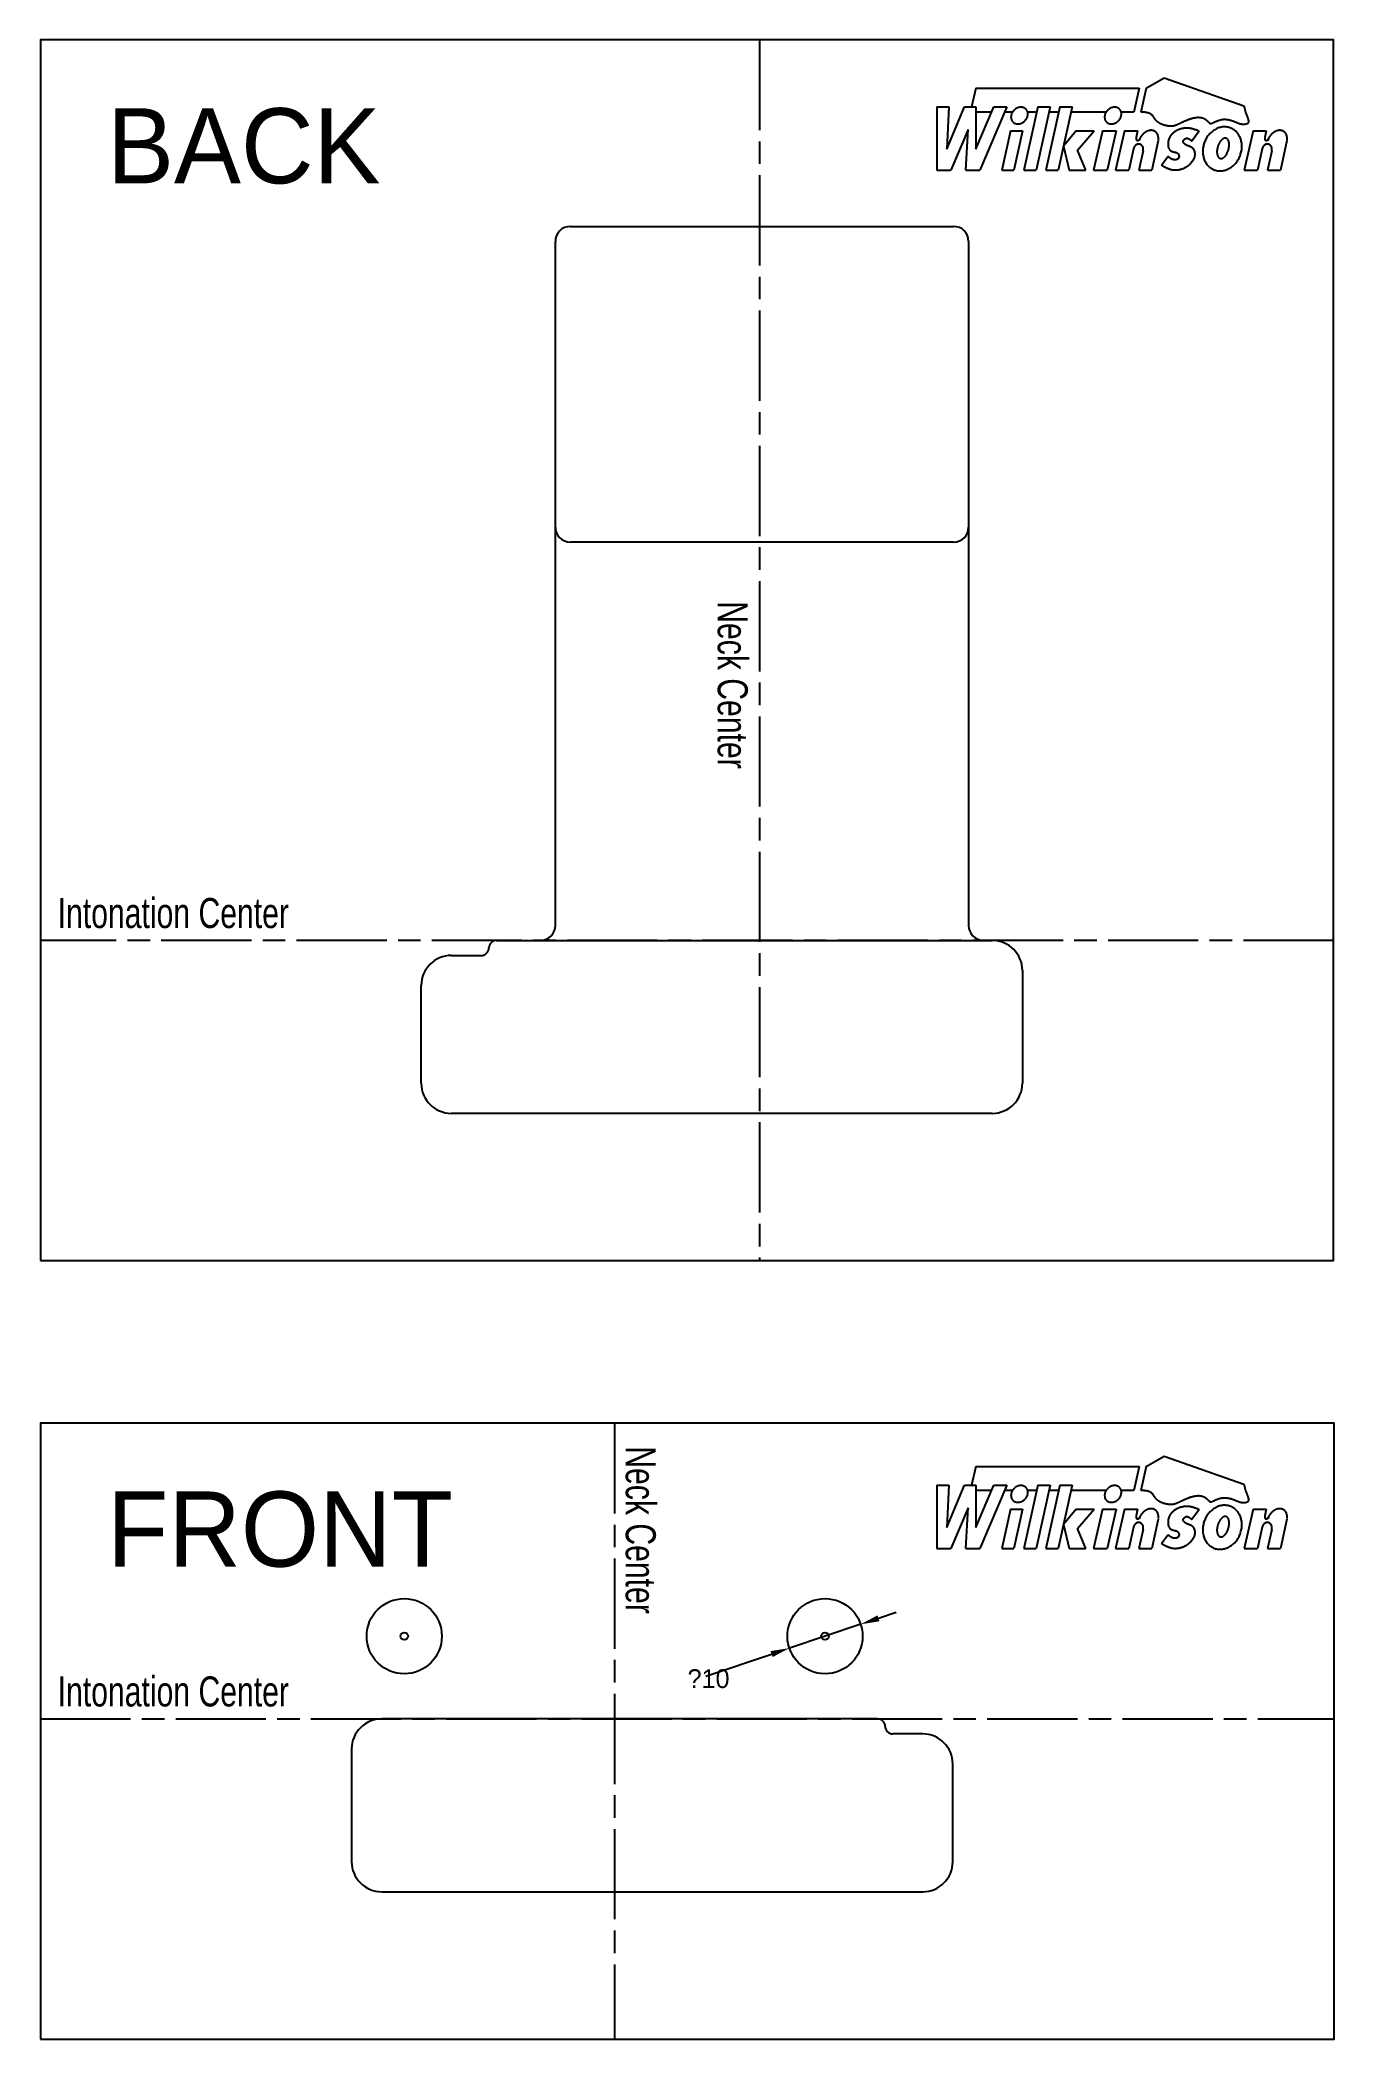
# Model space of a CAD drawing. Extents: x -147 to 25, y -61 to 205.
import ezdxf

# ---------------------------------------------------------------- set-up
doc = ezdxf.new("R2010")
doc.units = 0
doc.header["$LTSCALE"] = 0.5
doc.linetypes.add('ACAD_ISO08W100', pattern=[36, 24, -3, 6, -3])
doc.layers.get('0').update_dxf_attribs({"linetype": 'CONTINUOUS'})
doc.layers.get('DEFPOINTS').update_dxf_attribs({"linetype": 'CONTINUOUS'})
doc.dimstyles.get("Standard").update_dxf_attribs({"dimtxt": 0.18, "dimasz": 0.18, "dimexe": 0.18, "dimexo": 0.0625, "dimgap": 0.09, "dimtad": 0, "dimtih": 1, "dimtoh": 1, "dimzin": 0, "dimcen": 0.09, "dimazin": 3, "dimtfac": 1, "dimtofl": 0, "dimtmove": 0, "dimatfit": 3})

msp = doc.modelspace()

# ---------------------------------------------------------------- texts
for s, p in [('BACK', (-138.236, 186.124)), ('FRONT', (-138.236, 2.09))]:
    msp.add_text(s, height=10).set_placement(p)
at = {"width": 0.75}
for p in [(-56.957, 130.536), (-69.198, 18.104)]:
    msp.add_text('Neck Center', height=4, rotation=270, dxfattribs=at).set_placement(p)
for p in [(-144.791, 87.048), (-144.791, -16.514)]:
    msp.add_text('Intonation Center', height=4, dxfattribs=at).set_placement(p)

# ---------------------------------------------------------------- blocks, each defined once
blk = doc.blocks.new('WILKINSON')
for p, q in [((3.76, 7.95), (3.35, 6.12)), ((3.76, 7.95), (19.59, 7.95)), ((19.59, 7.95), (19.06, 5.63)), ((20.27, 7.95), (19.75, 5.63)), ((20.27, 7.95), (22, 8.93)), ((22, 8.93), (29.72, 6.22)), ((0, 6.12), (0, 0)), ((0, 6.12), (1.15, 6.12)), ((0.98, 2.04), (2.68, 6.12)), ((1.15, 6.12), (0.98, 2.04)), ((2.68, 6.12), (3.78, 6.12)), ((3.78, 2.04), (5.53, 6.12)), ((3.78, 6.12), (3.78, 2.04)), ((6.76, 6.12), (4.17, 0)), ((5.53, 6.12), (6.76, 6.12)), ((9.78, 6.12), (8.42, 0)), ((10.97, 6.12), (9.61, 0)), ((9.78, 6.12), (10.97, 6.12)), ((11.9, 6.12), (10.54, 0)), ((13.09, 6.12), (11.73, 0)), ((11.9, 6.12), (13.09, 6.12)), ((3.02, 3.95), (1.36, 0)), ((2.81, 0), (3.02, 3.95)), ((5.32, 5.63), (3.78, 5.63)), ((7.33, 5.63), (6.55, 5.63)), ((9.67, 5.63), (8.78, 5.63)), ((11.79, 5.63), (10.86, 5.63)), ((16.38, 5.63), (12.98, 5.63)), ((19.06, 5.63), (17.84, 5.63)), ((7.14, 3.82), (6.29, 0)), ((7.14, 3.82), (8.29, 3.82)), ((8.29, 3.82), (7.44, 0)), ((13.47, 3.82), (12.25, 2.33)), ((12.25, 2.33), (12.79, 0)), ((13.47, 3.82), (15.22, 3.82)), ((13.6, 1.95), (15.22, 3.82)), ((14.41, 0), (13.6, 1.95)), ((16.02, 3.82), (15.17, 0)), ((16.02, 3.82), (17.34, 3.82)), ((17.34, 3.82), (16.49, 0)), ((18.15, 3.82), (17.3, 0)), ((18.15, 3.82), (19.43, 3.82)), ((19.03, 2.06), (18.58, 0)), ((19.43, 3.82), (19.28, 3.18)), ((21.42, 2.86), (20.79, 0)), ((25.37, 3.78), (24.68, 2.82)), ((30.6, 3.82), (29.75, 0)), ((30.6, 3.82), (31.88, 3.82)), ((31.48, 2.06), (31.03, 0)), ((31.88, 3.82), (31.73, 3.18)), ((33.87, 2.86), (33.24, 0)), ((0, 0), (1.36, 0)), ((2.81, 0), (4.17, 0)), ((6.29, 0), (7.44, 0)), ((8.42, 0), (9.61, 0)), ((10.54, 0), (11.73, 0)), ((12.79, 0), (14.41, 0)), ((15.17, 0), (16.49, 0)), ((17.3, 0), (18.58, 0)), ((19.97, 1.86), (19.55, 0)), ((19.55, 0), (20.79, 0)), ((19.55, 0), (20.79, 0)), ((21.73, 0.49), (22.34, 1.33)), ((29.75, 0), (31.03, 0)), ((29.75, 0), (31.03, 0)), ((32.42, 1.86), (32, 0)), ((32, 0), (33.24, 0)), ((32, 0), (33.24, 0)), ((8.42, 0), (9.61, 0)), ((10.54, 0), (11.73, 0)), ((12.79, 0), (14.41, 0)), ((15.17, 0), (16.49, 0)), ((17.3, 0), (18.58, 0))]:
    blk.add_line(p, q)
for points in [[(7.35, 4.67, 0), (7.38, 4.65, 0), (7.41, 4.63, 0), (7.43, 4.6, 0), (7.46, 4.58, 0), (7.5, 4.56, 0), (7.53, 4.55, 0), (7.56, 4.53, 0), (7.6, 4.52, 0), (7.63, 4.51, 0), (7.67, 4.5, 0), (7.71, 4.49, 0), (7.74, 4.48, 0), (7.78, 4.48, 0), (7.82, 4.48, 0), (7.86, 4.48, 0), (7.9, 4.48, 0), (7.94, 4.48, 0), (7.98, 4.49, 0), (8.02, 4.5, 0), (8.06, 4.51, 0), (8.1, 4.52, 0), (8.14, 4.53, 0), (8.18, 4.55, 0), (8.22, 4.56, 0), (8.26, 4.58, 0), (8.29, 4.6, 0), (8.33, 4.62, 0), (8.37, 4.65, 0), (8.4, 4.67, 0), (8.44, 4.7, 0), (8.47, 4.73, 0), (8.5, 4.76, 0), (8.53, 4.79, 0), (8.56, 4.82, 0), (8.59, 4.85, 0), (8.62, 4.89, 0), (8.64, 4.92, 0), (8.66, 4.96, 0), (8.69, 5, 0), (8.71, 5.03, 0), (8.73, 5.07, 0), (8.74, 5.11, 0), (8.76, 5.15, 0), (8.77, 5.19, 0), (8.78, 5.23, 0), (8.79, 5.27, 0), (8.8, 5.31, 0), (8.8, 5.35, 0), (8.81, 5.39, 0), (8.81, 5.43, 0), (8.81, 5.46, 0), (8.81, 5.5, 0), (8.8, 5.54, 0), (8.79, 5.58, 0), (8.79, 5.62, 0), (8.78, 5.65, 0), (8.76, 5.69, 0), (8.75, 5.72, 0), (8.73, 5.75, 0), (8.72, 5.79, 0), (8.7, 5.82, 0), (8.68, 5.85, 0), (8.65, 5.88, 0), (8.63, 5.9, 0), (8.6, 5.93, 0), (8.58, 5.95, 0), (8.55, 5.97, 0), (8.52, 5.99, 0), (8.49, 6.01, 0), (8.45, 6.03, 0), (8.42, 6.04, 0), (8.39, 6.06, 0), (8.35, 6.07, 0), (8.31, 6.08, 0), (8.28, 6.09, 0), (8.24, 6.09, 0), (8.2, 6.1, 0), (8.16, 6.1, 0), (8.12, 6.1, 0), (8.08, 6.1, 0), (8.04, 6.09, 0), (8, 6.09, 0), (7.96, 6.08, 0), (7.92, 6.07, 0), (7.88, 6.06, 0), (7.84, 6.05, 0), (7.8, 6.03, 0), (7.76, 6.01, 0), (7.73, 5.99, 0), (7.69, 5.97, 0), (7.65, 5.95, 0), (7.62, 5.93, 0), (7.58, 5.9, 0), (7.55, 5.88, 0), (7.51, 5.85, 0), (7.48, 5.82, 0), (7.45, 5.79, 0), (7.42, 5.76, 0), (7.39, 5.72, 0), (7.37, 5.69, 0), (7.34, 5.65, 0), (7.32, 5.62, 0), (7.3, 5.58, 0), (7.28, 5.54, 0), (7.26, 5.51, 0), (7.24, 5.47, 0), (7.23, 5.43, 0), (7.21, 5.39, 0), (7.2, 5.35, 0), (7.19, 5.31, 0), (7.18, 5.27, 0), (7.18, 5.23, 0), (7.18, 5.19, 0), (7.17, 5.15, 0), (7.17, 5.11, 0), (7.18, 5.07, 0), (7.18, 5.04, 0), (7.19, 5, 0), (7.2, 4.96, 0), (7.21, 4.92, 0), (7.22, 4.89, 0), (7.23, 4.86, 0), (7.25, 4.82, 0), (7.27, 4.79, 0), (7.28, 4.76, 0), (7.31, 4.73, 0), (7.33, 4.7, 0), (7.35, 4.67, 0)], [(16.41, 4.67, 0), (16.43, 4.65, 0), (16.46, 4.63, 0), (16.49, 4.6, 0), (16.52, 4.58, 0), (16.55, 4.56, 0), (16.58, 4.55, 0), (16.62, 4.53, 0), (16.65, 4.52, 0), (16.69, 4.51, 0), (16.72, 4.5, 0), (16.76, 4.49, 0), (16.8, 4.48, 0), (16.84, 4.48, 0), (16.88, 4.48, 0), (16.91, 4.48, 0), (16.95, 4.48, 0), (16.99, 4.48, 0), (17.03, 4.49, 0), (17.07, 4.5, 0), (17.11, 4.51, 0), (17.15, 4.52, 0), (17.19, 4.53, 0), (17.23, 4.55, 0), (17.27, 4.56, 0), (17.31, 4.58, 0), (17.35, 4.6, 0), (17.38, 4.62, 0), (17.42, 4.65, 0), (17.46, 4.67, 0), (17.49, 4.7, 0), (17.52, 4.73, 0), (17.56, 4.76, 0), (17.59, 4.79, 0), (17.62, 4.82, 0), (17.64, 4.85, 0), (17.67, 4.89, 0), (17.7, 4.92, 0), (17.72, 4.96, 0), (17.74, 5, 0), (17.76, 5.03, 0), (17.78, 5.07, 0), (17.8, 5.11, 0), (17.81, 5.15, 0), (17.82, 5.19, 0), (17.84, 5.23, 0), (17.84, 5.27, 0), (17.85, 5.31, 0), (17.86, 5.35, 0), (17.86, 5.39, 0), (17.86, 5.43, 0), (17.86, 5.46, 0), (17.86, 5.5, 0), (17.86, 5.54, 0), (17.85, 5.58, 0), (17.84, 5.62, 0), (17.83, 5.65, 0), (17.82, 5.69, 0), (17.8, 5.72, 0), (17.79, 5.75, 0), (17.77, 5.79, 0), (17.75, 5.82, 0), (17.73, 5.85, 0), (17.71, 5.88, 0), (17.68, 5.9, 0), (17.66, 5.93, 0), (17.63, 5.95, 0), (17.6, 5.97, 0), (17.57, 5.99, 0), (17.54, 6.01, 0), (17.51, 6.03, 0), (17.47, 6.04, 0), (17.44, 6.06, 0), (17.4, 6.07, 0), (17.37, 6.08, 0), (17.33, 6.09, 0), (17.29, 6.09, 0), (17.25, 6.1, 0), (17.22, 6.1, 0), (17.18, 6.1, 0), (17.14, 6.1, 0), (17.1, 6.09, 0), (17.06, 6.09, 0), (17.02, 6.08, 0), (16.98, 6.07, 0), (16.94, 6.06, 0), (16.9, 6.05, 0), (16.86, 6.03, 0), (16.82, 6.01, 0), (16.78, 5.99, 0), (16.74, 5.97, 0), (16.71, 5.95, 0), (16.67, 5.93, 0), (16.63, 5.9, 0), (16.6, 5.88, 0), (16.57, 5.85, 0), (16.54, 5.82, 0), (16.5, 5.79, 0), (16.47, 5.76, 0), (16.45, 5.72, 0), (16.42, 5.69, 0), (16.4, 5.65, 0), (16.37, 5.62, 0), (16.35, 5.58, 0), (16.33, 5.54, 0), (16.31, 5.51, 0), (16.29, 5.47, 0), (16.28, 5.43, 0), (16.27, 5.39, 0), (16.25, 5.35, 0), (16.25, 5.31, 0), (16.24, 5.27, 0), (16.23, 5.23, 0), (16.23, 5.19, 0), (16.23, 5.15, 0), (16.23, 5.11, 0), (16.23, 5.07, 0), (16.24, 5.04, 0), (16.24, 5, 0), (16.25, 4.96, 0), (16.26, 4.92, 0), (16.27, 4.89, 0), (16.29, 4.86, 0), (16.3, 4.82, 0), (16.32, 4.79, 0), (16.34, 4.76, 0), (16.36, 4.73, 0), (16.38, 4.7, 0), (16.41, 4.67, 0)], [(29.72, 6.22, 0), (29.72, 6.2, 0), (29.73, 6.18, 0), (29.73, 6.16, 0), (29.74, 6.14, 0), (29.74, 6.12, 0), (29.75, 6.09, 0), (29.75, 6.07, 0), (29.76, 6.05, 0), (29.76, 6.03, 0), (29.77, 6.01, 0), (29.77, 5.99, 0), (29.78, 5.97, 0), (29.78, 5.95, 0), (29.79, 5.92, 0), (29.79, 5.9, 0), (29.8, 5.88, 0), (29.8, 5.86, 0), (29.81, 5.84, 0), (29.81, 5.81, 0), (29.82, 5.79, 0), (29.83, 5.77, 0), (29.83, 5.75, 0), (29.84, 5.72, 0), (29.85, 5.7, 0), (29.85, 5.68, 0), (29.86, 5.65, 0), (29.87, 5.63, 0), (29.88, 5.61, 0), (29.88, 5.58, 0), (29.89, 5.56, 0), (29.9, 5.53, 0), (29.91, 5.51, 0), (29.92, 5.48, 0), (29.93, 5.46, 0), (29.94, 5.43, 0), (29.95, 5.41, 0), (29.96, 5.38, 0), (29.97, 5.35, 0), (29.98, 5.33, 0), (29.99, 5.3, 0), (30, 5.27, 0), (30.01, 5.25, 0), (30.02, 5.22, 0), (30.03, 5.19, 0), (30.04, 5.17, 0), (30.05, 5.14, 0), (30.06, 5.11, 0), (30.07, 5.09, 0), (30.08, 5.06, 0), (30.09, 5.03, 0), (30.1, 5.01, 0), (30.11, 4.98, 0), (30.12, 4.95, 0), (30.12, 4.93, 0), (30.13, 4.9, 0), (30.14, 4.88, 0), (30.14, 4.85, 0), (30.15, 4.83, 0), (30.15, 4.81, 0), (30.16, 4.78, 0), (30.16, 4.76, 0), (30.16, 4.74, 0), (30.16, 4.71, 0), (30.16, 4.69, 0), (30.16, 4.67, 0), (30.15, 4.65, 0), (30.15, 4.63, 0), (30.14, 4.62, 0), (30.14, 4.6, 0), (30.13, 4.58, 0), (30.12, 4.57, 0), (30.11, 4.55, 0), (30.09, 4.54, 0), (30.08, 4.52, 0), (30.06, 4.51, 0), (30.04, 4.5, 0), (30.03, 4.49, 0), (30.01, 4.48, 0), (29.98, 4.47, 0), (29.96, 4.46, 0), (29.94, 4.45, 0), (29.92, 4.45, 0), (29.89, 4.44, 0), (29.87, 4.44, 0), (29.84, 4.43, 0), (29.82, 4.43, 0), (29.79, 4.43, 0), (29.76, 4.43, 0), (29.74, 4.42, 0), (29.71, 4.42, 0), (29.69, 4.42, 0), (29.66, 4.42, 0), (29.64, 4.42, 0), (29.62, 4.42, 0), (29.59, 4.43, 0), (29.57, 4.43, 0), (29.54, 4.43, 0), (29.52, 4.43, 0), (29.5, 4.44, 0), (29.47, 4.44, 0), (29.45, 4.45, 0), (29.43, 4.45, 0), (29.4, 4.46, 0), (29.38, 4.46, 0), (29.36, 4.47, 0), (29.34, 4.47, 0), (29.31, 4.48, 0), (29.29, 4.49, 0), (29.27, 4.49, 0), (29.25, 4.5, 0), (29.23, 4.51, 0), (29.2, 4.52, 0), (29.18, 4.52, 0), (29.16, 4.53, 0), (29.14, 4.54, 0), (29.12, 4.55, 0), (29.09, 4.56, 0), (29.07, 4.57, 0), (29.05, 4.58, 0), (29.03, 4.59, 0), (29.01, 4.59, 0), (28.99, 4.6, 0), (28.96, 4.61, 0), (28.94, 4.62, 0), (28.92, 4.63, 0), (28.9, 4.64, 0), (28.88, 4.65, 0), (28.85, 4.66, 0), (28.83, 4.67, 0), (28.81, 4.68, 0), (28.79, 4.69, 0), (28.77, 4.69, 0), (28.74, 4.7, 0), (28.72, 4.71, 0), (28.7, 4.72, 0), (28.68, 4.73, 0), (28.65, 4.74, 0), (28.63, 4.75, 0), (28.61, 4.75, 0), (28.59, 4.76, 0), (28.56, 4.77, 0), (28.54, 4.78, 0), (28.52, 4.78, 0), (28.49, 4.79, 0), (28.47, 4.8, 0), (28.45, 4.8, 0), (28.43, 4.81, 0), (28.4, 4.82, 0), (28.38, 4.82, 0), (28.36, 4.83, 0), (28.33, 4.83, 0), (28.31, 4.84, 0), (28.28, 4.84, 0), (28.26, 4.85, 0), (28.24, 4.85, 0), (28.21, 4.86, 0), (28.19, 4.86, 0), (28.17, 4.86, 0), (28.14, 4.87, 0), (28.12, 4.87, 0), (28.1, 4.87, 0), (28.07, 4.88, 0), (28.05, 4.88, 0), (28.03, 4.88, 0), (28, 4.88, 0), (27.98, 4.89, 0), (27.96, 4.89, 0), (27.93, 4.89, 0), (27.91, 4.89, 0), (27.89, 4.89, 0), (27.86, 4.89, 0), (27.84, 4.89, 0), (27.82, 4.89, 0), (27.79, 4.89, 0), (27.77, 4.89, 0), (27.75, 4.89, 0), (27.72, 4.89, 0), (27.7, 4.89, 0), (27.68, 4.88, 0), (27.65, 4.88, 0), (27.63, 4.88, 0), (27.61, 4.88, 0), (27.59, 4.87, 0), (27.56, 4.87, 0), (27.54, 4.87, 0), (27.52, 4.86, 0), (27.5, 4.86, 0), (27.47, 4.85, 0), (27.45, 4.85, 0), (27.43, 4.84, 0), (27.41, 4.84, 0), (27.39, 4.83, 0), (27.36, 4.82, 0), (27.34, 4.82, 0), (27.32, 4.81, 0), (27.3, 4.8, 0), (27.28, 4.8, 0), (27.25, 4.79, 0), (27.23, 4.78, 0), (27.21, 4.78, 0), (27.19, 4.77, 0), (27.17, 4.76, 0), (27.14, 4.75, 0), (27.12, 4.74, 0), (27.1, 4.73, 0), (27.08, 4.72, 0), (27.06, 4.72, 0), (27.03, 4.71, 0), (27.01, 4.7, 0), (26.99, 4.69, 0), (26.97, 4.68, 0), (26.95, 4.67, 0), (26.92, 4.66, 0), (26.9, 4.65, 0), (26.88, 4.64, 0), (26.86, 4.63, 0), (26.83, 4.62, 0), (26.81, 4.6, 0), (26.79, 4.59, 0), (26.77, 4.58, 0), (26.74, 4.57, 0), (26.72, 4.56, 0), (26.7, 4.55, 0), (26.68, 4.54, 0), (26.65, 4.53, 0), (26.63, 4.52, 0), (26.61, 4.51, 0), (26.58, 4.5, 0), (26.56, 4.49, 0), (26.54, 4.49, 0), (26.52, 4.49, 0), (26.5, 4.49, 0), (26.48, 4.5, 0), (26.46, 4.5, 0), (26.44, 4.51, 0), (26.42, 4.52, 0), (26.4, 4.54, 0), (26.38, 4.55, 0), (26.37, 4.57, 0), (26.35, 4.58, 0), (26.33, 4.6, 0), (26.31, 4.62, 0), (26.29, 4.64, 0), (26.28, 4.66, 0), (26.26, 4.68, 0), (26.24, 4.7, 0), (26.22, 4.72, 0), (26.2, 4.74, 0), (26.19, 4.75, 0), (26.17, 4.77, 0), (26.15, 4.79, 0), (26.13, 4.81, 0), (26.11, 4.82, 0), (26.09, 4.84, 0), (26.07, 4.85, 0), (26.05, 4.87, 0), (26.03, 4.88, 0), (26.01, 4.89, 0), (25.99, 4.91, 0), (25.97, 4.92, 0), (25.95, 4.93, 0), (25.93, 4.94, 0), (25.91, 4.95, 0), (25.88, 4.96, 0), (25.86, 4.97, 0), (25.84, 4.98, 0), (25.82, 4.99, 0), (25.8, 5, 0), (25.78, 5.01, 0), (25.75, 5.02, 0), (25.73, 5.03, 0), (25.71, 5.03, 0), (25.69, 5.04, 0), (25.66, 5.04, 0), (25.64, 5.05, 0), (25.62, 5.06, 0), (25.6, 5.06, 0), (25.57, 5.06, 0), (25.55, 5.07, 0), (25.53, 5.07, 0), (25.5, 5.08, 0), (25.48, 5.08, 0), (25.45, 5.08, 0), (25.43, 5.08, 0), (25.41, 5.08, 0), (25.38, 5.09, 0), (25.36, 5.09, 0), (25.34, 5.09, 0), (25.31, 5.09, 0), (25.29, 5.09, 0), (25.26, 5.09, 0), (25.24, 5.09, 0), (25.21, 5.09, 0), (25.19, 5.08, 0), (25.16, 5.08, 0), (25.14, 5.08, 0), (25.11, 5.08, 0), (25.09, 5.08, 0), (25.06, 5.07, 0), (25.04, 5.07, 0), (25.02, 5.07, 0), (24.99, 5.06, 0), (24.96, 5.06, 0), (24.94, 5.05, 0), (24.91, 5.05, 0), (24.89, 5.04, 0), (24.86, 5.04, 0), (24.84, 5.03, 0), (24.81, 5.03, 0), (24.79, 5.02, 0), (24.76, 5.02, 0), (24.74, 5.01, 0), (24.71, 5, 0), (24.69, 5, 0), (24.66, 4.99, 0), (24.64, 4.98, 0), (24.61, 4.97, 0), (24.59, 4.97, 0), (24.56, 4.96, 0), (24.54, 4.95, 0), (24.51, 4.94, 0), (24.49, 4.94, 0), (24.46, 4.93, 0), (24.44, 4.92, 0), (24.41, 4.91, 0), (24.39, 4.9, 0), (24.36, 4.89, 0), (24.34, 4.88, 0), (24.31, 4.87, 0), (24.29, 4.86, 0), (24.26, 4.85, 0), (24.24, 4.84, 0), (24.21, 4.83, 0), (24.19, 4.82, 0), (24.16, 4.81, 0), (24.14, 4.8, 0), (24.11, 4.79, 0), (24.09, 4.78, 0), (24.06, 4.77, 0), (24.04, 4.76, 0), (24.02, 4.75, 0), (23.99, 4.74, 0), (23.97, 4.73, 0), (23.94, 4.72, 0), (23.92, 4.71, 0), (23.9, 4.7, 0), (23.87, 4.69, 0), (23.85, 4.67, 0), (23.83, 4.66, 0), (23.8, 4.65, 0), (23.78, 4.64, 0), (23.76, 4.63, 0), (23.73, 4.62, 0), (23.71, 4.61, 0), (23.69, 4.6, 0), (23.66, 4.59, 0), (23.64, 4.57, 0), (23.62, 4.56, 0), (23.6, 4.55, 0), (23.58, 4.54, 0), (23.55, 4.53, 0), (23.53, 4.52, 0), (23.51, 4.51, 0), (23.49, 4.5, 0), (23.47, 4.49, 0), (23.44, 4.48, 0), (23.42, 4.47, 0), (23.4, 4.46, 0), (23.38, 4.45, 0), (23.36, 4.44, 0), (23.33, 4.43, 0), (23.31, 4.42, 0), (23.29, 4.41, 0), (23.27, 4.4, 0), (23.25, 4.39, 0), (23.23, 4.38, 0), (23.21, 4.37, 0), (23.18, 4.36, 0), (23.16, 4.35, 0), (23.14, 4.35, 0), (23.12, 4.34, 0), (23.1, 4.33, 0), (23.08, 4.32, 0), (23.05, 4.32, 0), (23.03, 4.31, 0), (23.01, 4.3, 0), (22.99, 4.3, 0), (22.97, 4.29, 0), (22.94, 4.29, 0), (22.92, 4.28, 0), (22.9, 4.28, 0), (22.88, 4.27, 0), (22.86, 4.27, 0), (22.83, 4.27, 0), (22.81, 4.26, 0), (22.79, 4.26, 0), (22.77, 4.26, 0), (22.74, 4.26, 0), (22.72, 4.26, 0), (22.7, 4.26, 0), (22.67, 4.25, 0), (22.65, 4.25, 0), (22.63, 4.25, 0), (22.6, 4.26, 0), (22.58, 4.26, 0), (22.56, 4.26, 0), (22.53, 4.26, 0), (22.51, 4.26, 0), (22.49, 4.26, 0), (22.46, 4.26, 0), (22.44, 4.27, 0), (22.41, 4.27, 0), (22.39, 4.27, 0), (22.37, 4.28, 0), (22.34, 4.28, 0), (22.32, 4.28, 0), (22.3, 4.29, 0), (22.27, 4.29, 0), (22.25, 4.3, 0), (22.22, 4.3, 0), (22.2, 4.31, 0), (22.18, 4.31, 0), (22.15, 4.32, 0), (22.13, 4.32, 0), (22.1, 4.33, 0), (22.08, 4.33, 0), (22.06, 4.34, 0), (22.03, 4.35, 0), (22.01, 4.35, 0), (21.99, 4.36, 0), (21.96, 4.37, 0), (21.94, 4.37, 0), (21.92, 4.38, 0), (21.89, 4.39, 0), (21.87, 4.4, 0), (21.85, 4.41, 0), (21.82, 4.41, 0), (21.8, 4.42, 0), (21.78, 4.43, 0), (21.76, 4.44, 0), (21.73, 4.45, 0), (21.71, 4.46, 0), (21.69, 4.47, 0), (21.67, 4.48, 0), (21.65, 4.49, 0), (21.63, 4.5, 0), (21.6, 4.51, 0), (21.58, 4.52, 0), (21.56, 4.54, 0), (21.54, 4.55, 0), (21.52, 4.56, 0), (21.5, 4.57, 0), (21.48, 4.59, 0), (21.46, 4.6, 0), (21.44, 4.61, 0), (21.42, 4.63, 0), (21.4, 4.64, 0), (21.38, 4.65, 0), (21.36, 4.67, 0), (21.35, 4.68, 0), (21.33, 4.7, 0), (21.31, 4.71, 0), (21.29, 4.73, 0), (21.28, 4.75, 0), (21.26, 4.76, 0), (21.24, 4.78, 0), (21.23, 4.8, 0), (21.21, 4.81, 0), (21.2, 4.83, 0), (21.18, 4.85, 0), (21.17, 4.87, 0), (21.15, 4.89, 0), (21.14, 4.91, 0), (21.12, 4.93, 0), (21.11, 4.95, 0), (21.1, 4.97, 0), (21.08, 4.99, 0), (21.07, 5.01, 0), (21.06, 5.03, 0), (21.04, 5.05, 0), (21.03, 5.07, 0), (21.02, 5.09, 0), (21.01, 5.11, 0), (20.99, 5.13, 0), (20.98, 5.15, 0), (20.97, 5.17, 0), (20.95, 5.19, 0), (20.94, 5.21, 0), (20.93, 5.22, 0), (20.91, 5.24, 0), (20.9, 5.26, 0), (20.89, 5.28, 0), (20.87, 5.29, 0), (20.86, 5.31, 0), (20.84, 5.33, 0), (20.82, 5.34, 0), (20.81, 5.36, 0), (20.79, 5.37, 0), (20.77, 5.38, 0), (20.76, 5.4, 0), (20.74, 5.41, 0), (20.72, 5.42, 0), (20.7, 5.43, 0), (20.68, 5.45, 0), (20.66, 5.46, 0), (20.64, 5.47, 0), (20.62, 5.48, 0), (20.6, 5.49, 0), (20.58, 5.49, 0), (20.56, 5.5, 0), (20.54, 5.51, 0), (20.52, 5.52, 0), (20.49, 5.53, 0), (20.47, 5.53, 0), (20.45, 5.54, 0), (20.43, 5.55, 0), (20.4, 5.55, 0), (20.38, 5.56, 0), (20.36, 5.56, 0), (20.33, 5.57, 0), (20.31, 5.57, 0), (20.28, 5.58, 0), (20.26, 5.58, 0), (20.24, 5.59, 0), (20.21, 5.59, 0), (20.19, 5.59, 0), (20.16, 5.6, 0), (20.14, 5.6, 0), (20.11, 5.6, 0), (20.09, 5.61, 0), (20.06, 5.61, 0), (20.03, 5.61, 0), (20.01, 5.61, 0), (19.98, 5.62, 0), (19.96, 5.62, 0), (19.93, 5.62, 0), (19.91, 5.62, 0), (19.88, 5.62, 0), (19.85, 5.63, 0), (19.83, 5.63, 0), (19.8, 5.63, 0), (19.77, 5.63, 0), (19.75, 5.63, 0)], [(25.37, 3.78, 0), (25.35, 3.78, 0), (25.33, 3.79, 0), (25.32, 3.8, 0), (25.3, 3.81, 0), (25.28, 3.81, 0), (25.26, 3.82, 0), (25.24, 3.83, 0), (25.22, 3.83, 0), (25.21, 3.84, 0), (25.19, 3.85, 0), (25.17, 3.86, 0), (25.15, 3.86, 0), (25.13, 3.87, 0), (25.11, 3.88, 0), (25.09, 3.88, 0), (25.08, 3.89, 0), (25.06, 3.9, 0), (25.04, 3.9, 0), (25.02, 3.91, 0), (25, 3.92, 0), (24.98, 3.92, 0), (24.97, 3.93, 0), (24.95, 3.94, 0), (24.93, 3.94, 0), (24.91, 3.95, 0), (24.89, 3.95, 0), (24.87, 3.96, 0), (24.85, 3.97, 0), (24.84, 3.97, 0), (24.82, 3.98, 0), (24.8, 3.98, 0), (24.78, 3.99, 0), (24.76, 3.99, 0), (24.74, 4, 0), (24.72, 4, 0), (24.7, 4.01, 0), (24.69, 4.01, 0), (24.67, 4.02, 0), (24.65, 4.02, 0), (24.63, 4.03, 0), (24.61, 4.03, 0), (24.59, 4.03, 0), (24.57, 4.04, 0), (24.55, 4.04, 0), (24.53, 4.05, 0), (24.52, 4.05, 0), (24.5, 4.05, 0), (24.48, 4.06, 0), (24.46, 4.06, 0), (24.44, 4.06, 0), (24.42, 4.06, 0), (24.4, 4.07, 0), (24.38, 4.07, 0), (24.36, 4.07, 0), (24.34, 4.07, 0), (24.32, 4.07, 0), (24.3, 4.07, 0), (24.28, 4.07, 0), (24.26, 4.08, 0), (24.24, 4.08, 0), (24.22, 4.08, 0), (24.21, 4.08, 0), (24.19, 4.08, 0), (24.17, 4.08, 0), (24.15, 4.08, 0), (24.13, 4.08, 0), (24.11, 4.08, 0), (24.09, 4.07, 0), (24.07, 4.07, 0), (24.05, 4.07, 0), (24.03, 4.07, 0), (24.01, 4.07, 0), (23.99, 4.07, 0), (23.97, 4.07, 0), (23.95, 4.06, 0), (23.93, 4.06, 0), (23.91, 4.06, 0), (23.89, 4.06, 0), (23.87, 4.05, 0), (23.85, 4.05, 0), (23.83, 4.05, 0), (23.81, 4.04, 0), (23.79, 4.04, 0), (23.77, 4.03, 0), (23.75, 4.03, 0), (23.73, 4.03, 0), (23.71, 4.02, 0), (23.7, 4.02, 0), (23.68, 4.01, 0), (23.66, 4.01, 0), (23.64, 4, 0), (23.62, 4, 0), (23.6, 3.99, 0), (23.58, 3.99, 0), (23.56, 3.98, 0), (23.54, 3.97, 0), (23.52, 3.97, 0), (23.5, 3.96, 0), (23.49, 3.96, 0), (23.47, 3.95, 0), (23.45, 3.94, 0), (23.43, 3.94, 0), (23.41, 3.93, 0), (23.39, 3.92, 0), (23.37, 3.91, 0), (23.36, 3.91, 0), (23.34, 3.9, 0), (23.32, 3.89, 0), (23.3, 3.88, 0), (23.28, 3.87, 0), (23.27, 3.86, 0), (23.25, 3.86, 0), (23.23, 3.85, 0), (23.21, 3.84, 0), (23.2, 3.83, 0), (23.18, 3.82, 0), (23.16, 3.81, 0), (23.14, 3.8, 0), (23.13, 3.79, 0), (23.11, 3.78, 0), (23.09, 3.77, 0), (23.08, 3.76, 0), (23.06, 3.75, 0), (23.04, 3.74, 0), (23.03, 3.73, 0), (23.01, 3.72, 0), (23, 3.71, 0), (22.98, 3.7, 0), (22.96, 3.68, 0), (22.95, 3.67, 0), (22.93, 3.66, 0), (22.92, 3.65, 0), (22.9, 3.64, 0), (22.89, 3.62, 0), (22.87, 3.61, 0), (22.86, 3.6, 0), (22.84, 3.59, 0), (22.83, 3.57, 0), (22.81, 3.56, 0), (22.8, 3.55, 0), (22.79, 3.53, 0), (22.77, 3.52, 0), (22.76, 3.5, 0), (22.74, 3.49, 0), (22.73, 3.48, 0), (22.72, 3.46, 0), (22.71, 3.45, 0), (22.69, 3.43, 0), (22.68, 3.42, 0), (22.67, 3.4, 0), (22.66, 3.39, 0), (22.64, 3.37, 0), (22.63, 3.35, 0), (22.62, 3.34, 0), (22.61, 3.32, 0), (22.6, 3.3, 0), (22.59, 3.29, 0), (22.58, 3.27, 0), (22.57, 3.25, 0), (22.56, 3.24, 0), (22.55, 3.22, 0), (22.54, 3.2, 0), (22.53, 3.18, 0), (22.52, 3.16, 0), (22.51, 3.14, 0), (22.5, 3.13, 0), (22.49, 3.11, 0), (22.49, 3.09, 0), (22.48, 3.07, 0), (22.47, 3.05, 0), (22.46, 3.03, 0), (22.46, 3.01, 0), (22.45, 2.99, 0), (22.44, 2.97, 0), (22.44, 2.95, 0), (22.43, 2.93, 0), (22.42, 2.9, 0), (22.42, 2.88, 0), (22.41, 2.86, 0), (22.41, 2.84, 0), (22.4, 2.82, 0), (22.4, 2.8, 0), (22.4, 2.77, 0), (22.39, 2.75, 0), (22.39, 2.73, 0), (22.39, 2.71, 0), (22.38, 2.69, 0), (22.38, 2.66, 0), (22.38, 2.64, 0), (22.38, 2.62, 0), (22.38, 2.6, 0), (22.38, 2.57, 0), (22.37, 2.55, 0), (22.37, 2.53, 0), (22.37, 2.51, 0), (22.37, 2.48, 0), (22.38, 2.46, 0), (22.38, 2.44, 0), (22.38, 2.42, 0), (22.38, 2.4, 0), (22.38, 2.38, 0), (22.39, 2.35, 0), (22.39, 2.33, 0), (22.39, 2.31, 0), (22.4, 2.29, 0), (22.4, 2.27, 0), (22.4, 2.25, 0), (22.41, 2.23, 0), (22.41, 2.21, 0), (22.42, 2.19, 0), (22.43, 2.17, 0), (22.43, 2.15, 0), (22.44, 2.13, 0), (22.45, 2.12, 0), (22.46, 2.1, 0), (22.47, 2.08, 0), (22.47, 2.06, 0), (22.48, 2.05, 0), (22.49, 2.03, 0), (22.5, 2.01, 0), (22.52, 2, 0), (22.53, 1.98, 0), (22.54, 1.97, 0), (22.55, 1.96, 0), (22.56, 1.94, 0), (22.58, 1.93, 0), (22.59, 1.92, 0), (22.6, 1.9, 0), (22.62, 1.89, 0), (22.63, 1.88, 0), (22.65, 1.87, 0), (22.67, 1.86, 0), (22.68, 1.85, 0), (22.7, 1.84, 0), (22.72, 1.84, 0), (22.74, 1.83, 0), (22.75, 1.82, 0), (22.77, 1.81, 0), (22.79, 1.81, 0), (22.81, 1.8, 0), (22.83, 1.79, 0), (22.85, 1.79, 0), (22.87, 1.78, 0), (22.89, 1.78, 0), (22.91, 1.77, 0), (22.93, 1.77, 0), (22.95, 1.76, 0), (22.97, 1.76, 0), (22.99, 1.75, 0), (23.01, 1.75, 0), (23.03, 1.74, 0), (23.05, 1.74, 0), (23.07, 1.73, 0), (23.09, 1.73, 0), (23.11, 1.72, 0), (23.13, 1.72, 0), (23.15, 1.71, 0), (23.17, 1.7, 0), (23.19, 1.7, 0), (23.21, 1.69, 0), (23.22, 1.68, 0), (23.24, 1.67, 0), (23.26, 1.66, 0), (23.27, 1.65, 0), (23.29, 1.64, 0), (23.3, 1.63, 0), (23.32, 1.62, 0), (23.33, 1.61, 0), (23.35, 1.6, 0), (23.36, 1.58, 0), (23.37, 1.57, 0), (23.38, 1.55, 0), (23.39, 1.54, 0), (23.4, 1.52, 0), (23.41, 1.5, 0), (23.42, 1.48, 0), (23.42, 1.46, 0), (23.43, 1.44, 0), (23.43, 1.42, 0), (23.44, 1.4, 0), (23.44, 1.38, 0), (23.44, 1.36, 0), (23.44, 1.34, 0), (23.44, 1.32, 0), (23.44, 1.3, 0), (23.43, 1.28, 0), (23.43, 1.26, 0), (23.42, 1.24, 0), (23.42, 1.22, 0), (23.41, 1.2, 0), (23.4, 1.19, 0), (23.39, 1.17, 0), (23.38, 1.15, 0), (23.37, 1.14, 0), (23.35, 1.12, 0), (23.34, 1.11, 0), (23.32, 1.1, 0), (23.31, 1.08, 0), (23.29, 1.07, 0), (23.27, 1.06, 0), (23.25, 1.05, 0), (23.24, 1.04, 0), (23.22, 1.04, 0), (23.2, 1.03, 0), (23.18, 1.02, 0), (23.16, 1.02, 0), (23.14, 1.01, 0), (23.12, 1.01, 0), (23.1, 1, 0), (23.09, 1, 0), (23.07, 1, 0), (23.05, 1, 0), (23.03, 1, 0), (23.01, 1, 0), (22.99, 1, 0), (22.97, 1, 0), (22.95, 1, 0), (22.94, 1.01, 0), (22.92, 1.01, 0), (22.9, 1.02, 0), (22.88, 1.02, 0), (22.86, 1.02, 0), (22.85, 1.03, 0), (22.83, 1.04, 0), (22.81, 1.04, 0), (22.79, 1.05, 0), (22.77, 1.06, 0), (22.75, 1.07, 0), (22.74, 1.08, 0), (22.72, 1.08, 0), (22.7, 1.09, 0), (22.68, 1.1, 0), (22.66, 1.11, 0), (22.65, 1.12, 0), (22.63, 1.13, 0), (22.61, 1.15, 0), (22.59, 1.16, 0), (22.58, 1.17, 0), (22.56, 1.18, 0), (22.54, 1.19, 0), (22.52, 1.2, 0), (22.5, 1.22, 0), (22.49, 1.23, 0), (22.47, 1.24, 0), (22.45, 1.25, 0), (22.43, 1.27, 0), (22.42, 1.28, 0), (22.4, 1.29, 0), (22.38, 1.31, 0), (22.36, 1.32, 0), (22.34, 1.33, 0)], [(26.81, 0.04, 0), (26.9, 0.01, 0), (26.98, -0.01, 0), (27.07, -0.04, 0), (27.16, -0.05, 0), (27.25, -0.06, 0), (27.34, -0.07, 0), (27.43, -0.07, 0), (27.53, -0.07, 0), (27.62, -0.06, 0), (27.71, -0.04, 0), (27.8, -0.02, 0), (27.9, 0, 0), (27.99, 0.03, 0), (28.08, 0.06, 0), (28.17, 0.1, 0), (28.26, 0.15, 0), (28.34, 0.19, 0), (28.43, 0.25, 0), (28.51, 0.3, 0), (28.59, 0.37, 0), (28.67, 0.43, 0), (28.75, 0.5, 0), (28.82, 0.57, 0), (28.89, 0.65, 0), (28.96, 0.73, 0), (29.02, 0.81, 0), (29.08, 0.9, 0), (29.14, 0.99, 0), (29.19, 1.08, 0), (29.24, 1.17, 0), (29.29, 1.27, 0), (29.33, 1.37, 0), (29.37, 1.47, 0), (29.4, 1.57, 0), (29.43, 1.67, 0), (29.46, 1.78, 0), (29.48, 1.88, 0), (29.5, 1.98, 0), (29.51, 2.09, 0), (29.51, 2.19, 0), (29.52, 2.3, 0), (29.52, 2.4, 0), (29.51, 2.5, 0), (29.5, 2.61, 0), (29.48, 2.71, 0), (29.46, 2.81, 0), (29.44, 2.9, 0), (29.41, 3, 0), (29.38, 3.09, 0), (29.34, 3.18, 0), (29.3, 3.27, 0), (29.25, 3.35, 0), (29.2, 3.43, 0), (29.15, 3.51, 0), (29.09, 3.59, 0), (29.03, 3.66, 0), (28.97, 3.73, 0), (28.9, 3.79, 0), (28.83, 3.85, 0), (28.76, 3.9, 0), (28.68, 3.95, 0), (28.6, 4, 0), (28.52, 4.04, 0), (28.44, 4.08, 0), (28.36, 4.11, 0), (28.27, 4.13, 0), (28.18, 4.16, 0), (28.09, 4.17, 0), (28, 4.18, 0), (27.91, 4.19, 0), (27.82, 4.19, 0), (27.72, 4.19, 0), (27.63, 4.18, 0), (27.54, 4.16, 0), (27.45, 4.14, 0), (27.35, 4.12, 0), (27.26, 4.09, 0), (27.17, 4.06, 0), (27.08, 4.02, 0), (26.99, 3.97, 0), (26.91, 3.92, 0), (26.82, 3.87, 0), (26.74, 3.81, 0), (26.66, 3.75, 0), (26.58, 3.69, 0), (26.5, 3.62, 0), (26.43, 3.55, 0), (26.36, 3.47, 0), (26.29, 3.39, 0), (26.23, 3.31, 0), (26.17, 3.22, 0), (26.11, 3.13, 0), (26.06, 3.04, 0), (26.01, 2.94, 0), (25.96, 2.85, 0), (25.92, 2.75, 0), (25.88, 2.65, 0), (25.85, 2.55, 0), (25.82, 2.45, 0), (25.79, 2.34, 0), (25.77, 2.24, 0), (25.75, 2.13, 0), (25.74, 2.03, 0), (25.74, 1.93, 0), (25.73, 1.82, 0), (25.74, 1.72, 0), (25.74, 1.61, 0), (25.75, 1.51, 0), (25.77, 1.41, 0), (25.79, 1.31, 0), (25.81, 1.22, 0), (25.84, 1.12, 0), (25.87, 1.03, 0), (25.91, 0.94, 0), (25.95, 0.85, 0), (26, 0.77, 0), (26.05, 0.68, 0), (26.1, 0.61, 0), (26.16, 0.53, 0), (26.22, 0.46, 0), (26.28, 0.39, 0), (26.35, 0.33, 0), (26.42, 0.27, 0), (26.49, 0.22, 0), (26.57, 0.17, 0), (26.65, 0.12, 0), (26.73, 0.08, 0), (26.81, 0.04, 0)], [(19.97, 1.86, 0), (19.97, 1.87, 0), (19.97, 1.88, 0), (19.97, 1.9, 0), (19.98, 1.91, 0), (19.98, 1.93, 0), (19.98, 1.94, 0), (19.98, 1.95, 0), (19.98, 1.97, 0), (19.98, 1.98, 0), (19.98, 2, 0), (19.98, 2.01, 0), (19.98, 2.02, 0), (19.98, 2.04, 0), (19.98, 2.05, 0), (19.98, 2.06, 0), (19.98, 2.08, 0), (19.98, 2.09, 0), (19.97, 2.11, 0), (19.97, 2.12, 0), (19.97, 2.13, 0), (19.97, 2.15, 0), (19.96, 2.16, 0), (19.96, 2.17, 0), (19.96, 2.18, 0), (19.95, 2.2, 0), (19.95, 2.21, 0), (19.94, 2.22, 0), (19.94, 2.23, 0), (19.93, 2.25, 0), (19.93, 2.26, 0), (19.92, 2.27, 0), (19.92, 2.28, 0), (19.91, 2.29, 0), (19.91, 2.31, 0), (19.9, 2.32, 0), (19.89, 2.33, 0), (19.88, 2.34, 0), (19.88, 2.35, 0), (19.87, 2.36, 0), (19.86, 2.37, 0), (19.85, 2.38, 0), (19.85, 2.39, 0), (19.84, 2.4, 0), (19.83, 2.4, 0), (19.82, 2.41, 0), (19.81, 2.42, 0), (19.8, 2.43, 0), (19.79, 2.44, 0), (19.78, 2.44, 0), (19.77, 2.45, 0), (19.76, 2.46, 0), (19.75, 2.47, 0), (19.74, 2.47, 0), (19.73, 2.48, 0), (19.72, 2.48, 0), (19.71, 2.49, 0), (19.7, 2.49, 0), (19.69, 2.5, 0), (19.68, 2.5, 0), (19.67, 2.51, 0), (19.66, 2.51, 0), (19.65, 2.51, 0), (19.64, 2.52, 0), (19.62, 2.52, 0), (19.61, 2.52, 0), (19.6, 2.52, 0), (19.59, 2.53, 0), (19.58, 2.53, 0), (19.57, 2.53, 0), (19.55, 2.53, 0), (19.54, 2.53, 0), (19.53, 2.53, 0), (19.52, 2.53, 0), (19.51, 2.53, 0), (19.5, 2.53, 0), (19.48, 2.53, 0), (19.47, 2.52, 0), (19.46, 2.52, 0), (19.45, 2.52, 0), (19.44, 2.52, 0), (19.43, 2.51, 0), (19.41, 2.51, 0), (19.4, 2.51, 0), (19.39, 2.5, 0), (19.38, 2.5, 0), (19.37, 2.49, 0), (19.36, 2.49, 0), (19.34, 2.48, 0), (19.33, 2.48, 0), (19.32, 2.47, 0), (19.31, 2.46, 0), (19.3, 2.46, 0), (19.29, 2.45, 0), (19.28, 2.44, 0), (19.27, 2.44, 0), (19.26, 2.43, 0), (19.25, 2.42, 0), (19.24, 2.41, 0), (19.23, 2.4, 0), (19.22, 2.4, 0), (19.21, 2.39, 0), (19.2, 2.38, 0), (19.19, 2.37, 0), (19.18, 2.36, 0), (19.17, 2.35, 0), (19.16, 2.34, 0), (19.16, 2.33, 0), (19.15, 2.32, 0), (19.14, 2.3, 0), (19.13, 2.29, 0), (19.12, 2.28, 0), (19.12, 2.27, 0), (19.11, 2.26, 0), (19.1, 2.25, 0), (19.1, 2.23, 0), (19.09, 2.22, 0), (19.08, 2.21, 0), (19.08, 2.2, 0), (19.07, 2.18, 0), (19.07, 2.17, 0), (19.06, 2.16, 0), (19.06, 2.14, 0), (19.05, 2.13, 0), (19.05, 2.12, 0), (19.04, 2.1, 0), (19.04, 2.09, 0), (19.04, 2.08, 0), (19.03, 2.06, 0)], [(19.29, 3.22, 0), (19.29, 3.21, 0), (19.29, 3.2, 0), (19.29, 3.2, 0), (19.28, 3.19, 0), (19.28, 3.18, 0), (19.28, 3.18, 0), (19.28, 3.17, 0), (19.28, 3.16, 0), (19.28, 3.15, 0), (19.28, 3.15, 0), (19.28, 3.14, 0), (19.28, 3.13, 0), (19.28, 3.12, 0), (19.28, 3.12, 0), (19.28, 3.11, 0), (19.28, 3.1, 0), (19.28, 3.1, 0), (19.28, 3.09, 0), (19.28, 3.08, 0), (19.28, 3.07, 0), (19.28, 3.07, 0), (19.28, 3.06, 0), (19.28, 3.05, 0), (19.28, 3.05, 0), (19.28, 3.04, 0), (19.28, 3.03, 0), (19.28, 3.03, 0), (19.28, 3.02, 0), (19.29, 3.01, 0), (19.29, 3.01, 0), (19.29, 3, 0), (19.29, 3, 0), (19.29, 2.99, 0), (19.3, 2.98, 0), (19.3, 2.98, 0), (19.3, 2.97, 0), (19.3, 2.97, 0), (19.31, 2.96, 0), (19.31, 2.96, 0), (19.31, 2.95, 0), (19.31, 2.95, 0), (19.32, 2.94, 0), (19.32, 2.94, 0), (19.32, 2.93, 0), (19.33, 2.93, 0), (19.33, 2.92, 0), (19.33, 2.92, 0), (19.34, 2.92, 0), (19.34, 2.91, 0), (19.34, 2.91, 0), (19.35, 2.91, 0), (19.35, 2.9, 0), (19.36, 2.9, 0), (19.36, 2.9, 0), (19.36, 2.89, 0), (19.37, 2.89, 0), (19.37, 2.89, 0), (19.38, 2.88, 0), (19.38, 2.88, 0), (19.39, 2.88, 0), (19.39, 2.88, 0), (19.4, 2.88, 0), (19.4, 2.88, 0), (19.4, 2.87, 0), (19.41, 2.87, 0), (19.41, 2.87, 0), (19.42, 2.87, 0), (19.42, 2.87, 0), (19.43, 2.87, 0), (19.43, 2.87, 0), (19.44, 2.87, 0), (19.44, 2.87, 0), (19.45, 2.87, 0), (19.45, 2.87, 0), (19.46, 2.87, 0), (19.46, 2.87, 0), (19.47, 2.87, 0), (19.47, 2.87, 0), (19.48, 2.87, 0), (19.48, 2.88, 0), (19.49, 2.88, 0), (19.49, 2.88, 0), (19.5, 2.88, 0), (19.51, 2.88, 0), (19.51, 2.89, 0), (19.52, 2.89, 0), (19.52, 2.89, 0), (19.53, 2.89, 0), (19.53, 2.9, 0), (19.54, 2.9, 0), (19.54, 2.9, 0), (19.55, 2.91, 0), (19.55, 2.91, 0), (19.55, 2.91, 0), (19.56, 2.92, 0), (19.56, 2.92, 0), (19.57, 2.93, 0), (19.57, 2.93, 0), (19.58, 2.94, 0), (19.58, 2.94, 0), (19.59, 2.94, 0), (19.59, 2.95, 0), (19.6, 2.95, 0), (19.6, 2.96, 0), (19.6, 2.97, 0), (19.61, 2.97, 0), (19.61, 2.98, 0), (19.62, 2.98, 0), (19.62, 2.99, 0), (19.62, 2.99, 0), (19.63, 3, 0), (19.63, 3.01, 0), (19.64, 3.01, 0), (19.64, 3.02, 0), (19.64, 3.02, 0), (19.65, 3.03, 0), (19.65, 3.04, 0), (19.65, 3.04, 0), (19.66, 3.05, 0), (19.66, 3.06, 0), (19.66, 3.06, 0), (19.66, 3.07, 0), (19.67, 3.08, 0), (19.67, 3.09, 0), (19.67, 3.09, 0), (19.67, 3.1, 0), (19.68, 3.11, 0), (19.68, 3.11, 0)], [(21.43, 2.93, 0), (21.44, 2.95, 0), (21.44, 2.98, 0), (21.44, 3, 0), (21.44, 3.02, 0), (21.44, 3.05, 0), (21.44, 3.07, 0), (21.44, 3.09, 0), (21.44, 3.12, 0), (21.44, 3.14, 0), (21.44, 3.16, 0), (21.44, 3.18, 0), (21.44, 3.21, 0), (21.43, 3.23, 0), (21.43, 3.25, 0), (21.43, 3.27, 0), (21.42, 3.29, 0), (21.42, 3.32, 0), (21.41, 3.34, 0), (21.4, 3.36, 0), (21.4, 3.38, 0), (21.39, 3.4, 0), (21.38, 3.42, 0), (21.38, 3.44, 0), (21.37, 3.46, 0), (21.36, 3.47, 0), (21.35, 3.49, 0), (21.34, 3.51, 0), (21.33, 3.53, 0), (21.32, 3.55, 0), (21.31, 3.56, 0), (21.3, 3.58, 0), (21.28, 3.6, 0), (21.27, 3.61, 0), (21.26, 3.63, 0), (21.25, 3.64, 0), (21.23, 3.66, 0), (21.22, 3.67, 0), (21.2, 3.68, 0), (21.19, 3.7, 0), (21.17, 3.71, 0), (21.16, 3.72, 0), (21.14, 3.73, 0), (21.13, 3.74, 0), (21.11, 3.76, 0), (21.09, 3.77, 0), (21.07, 3.78, 0), (21.06, 3.78, 0), (21.04, 3.79, 0), (21.02, 3.8, 0), (21, 3.81, 0), (20.98, 3.82, 0), (20.96, 3.82, 0), (20.95, 3.83, 0), (20.93, 3.83, 0), (20.91, 3.84, 0), (20.89, 3.84, 0), (20.87, 3.85, 0), (20.85, 3.85, 0), (20.83, 3.85, 0), (20.8, 3.86, 0), (20.78, 3.86, 0), (20.76, 3.86, 0), (20.74, 3.86, 0), (20.72, 3.86, 0), (20.7, 3.86, 0), (20.68, 3.86, 0), (20.66, 3.85, 0), (20.63, 3.85, 0), (20.61, 3.85, 0), (20.59, 3.85, 0), (20.57, 3.84, 0), (20.55, 3.84, 0), (20.52, 3.83, 0), (20.5, 3.83, 0), (20.48, 3.82, 0), (20.46, 3.81, 0), (20.44, 3.81, 0), (20.41, 3.8, 0), (20.39, 3.79, 0), (20.37, 3.78, 0), (20.35, 3.77, 0), (20.33, 3.76, 0), (20.31, 3.75, 0), (20.28, 3.74, 0), (20.26, 3.73, 0), (20.24, 3.72, 0), (20.22, 3.71, 0), (20.2, 3.69, 0), (20.18, 3.68, 0), (20.16, 3.67, 0), (20.14, 3.65, 0), (20.12, 3.64, 0), (20.1, 3.62, 0), (20.08, 3.61, 0), (20.06, 3.59, 0), (20.04, 3.58, 0), (20.02, 3.56, 0), (20, 3.54, 0), (19.98, 3.53, 0), (19.96, 3.51, 0), (19.94, 3.49, 0), (19.93, 3.47, 0), (19.91, 3.45, 0), (19.89, 3.43, 0), (19.87, 3.41, 0), (19.86, 3.39, 0), (19.84, 3.37, 0), (19.83, 3.35, 0), (19.81, 3.33, 0), (19.79, 3.31, 0), (19.78, 3.29, 0), (19.77, 3.27, 0), (19.75, 3.25, 0), (19.74, 3.22, 0), (19.72, 3.2, 0), (19.71, 3.18, 0), (19.7, 3.16, 0), (19.69, 3.13, 0), (19.68, 3.11, 0), (19.66, 3.09, 0), (19.65, 3.06, 0), (19.64, 3.04, 0), (19.63, 3.02, 0), (19.62, 2.99, 0), (19.62, 2.97, 0), (19.61, 2.95, 0), (19.6, 2.92, 0), (19.59, 2.9, 0)], [(21.73, 0.49, 0), (21.75, 0.48, 0), (21.76, 0.47, 0), (21.78, 0.47, 0), (21.79, 0.46, 0), (21.81, 0.45, 0), (21.82, 0.44, 0), (21.84, 0.43, 0), (21.85, 0.42, 0), (21.86, 0.42, 0), (21.88, 0.41, 0), (21.89, 0.4, 0), (21.91, 0.39, 0), (21.92, 0.38, 0), (21.94, 0.37, 0), (21.95, 0.37, 0), (21.97, 0.36, 0), (21.98, 0.35, 0), (22, 0.34, 0), (22.01, 0.33, 0), (22.03, 0.33, 0), (22.04, 0.32, 0), (22.06, 0.31, 0), (22.07, 0.3, 0), (22.09, 0.3, 0), (22.1, 0.29, 0), (22.12, 0.28, 0), (22.13, 0.27, 0), (22.15, 0.27, 0), (22.16, 0.26, 0), (22.18, 0.25, 0), (22.19, 0.24, 0), (22.21, 0.24, 0), (22.22, 0.23, 0), (22.24, 0.22, 0), (22.25, 0.22, 0), (22.27, 0.21, 0), (22.28, 0.2, 0), (22.3, 0.19, 0), (22.31, 0.19, 0), (22.33, 0.18, 0), (22.34, 0.18, 0), (22.36, 0.17, 0), (22.37, 0.16, 0), (22.39, 0.16, 0), (22.4, 0.15, 0), (22.42, 0.15, 0), (22.43, 0.14, 0), (22.45, 0.13, 0), (22.47, 0.13, 0), (22.48, 0.12, 0), (22.5, 0.12, 0), (22.51, 0.11, 0), (22.53, 0.11, 0), (22.54, 0.1, 0), (22.56, 0.1, 0), (22.58, 0.09, 0), (22.59, 0.09, 0), (22.61, 0.08, 0), (22.62, 0.08, 0), (22.64, 0.08, 0), (22.66, 0.07, 0), (22.67, 0.07, 0), (22.69, 0.06, 0), (22.7, 0.06, 0), (22.72, 0.06, 0), (22.74, 0.05, 0), (22.75, 0.05, 0), (22.77, 0.05, 0), (22.79, 0.05, 0), (22.8, 0.04, 0), (22.82, 0.04, 0), (22.84, 0.04, 0), (22.85, 0.04, 0), (22.87, 0.03, 0), (22.89, 0.03, 0), (22.9, 0.03, 0), (22.92, 0.03, 0), (22.94, 0.03, 0), (22.95, 0.03, 0), (22.97, 0.03, 0), (22.99, 0.02, 0), (23, 0.02, 0), (23.02, 0.02, 0), (23.04, 0.02, 0), (23.05, 0.02, 0), (23.07, 0.02, 0), (23.09, 0.02, 0), (23.1, 0.02, 0), (23.12, 0.02, 0), (23.14, 0.02, 0), (23.16, 0.02, 0), (23.17, 0.02, 0), (23.19, 0.02, 0), (23.21, 0.03, 0), (23.22, 0.03, 0), (23.24, 0.03, 0), (23.26, 0.03, 0), (23.27, 0.03, 0), (23.29, 0.03, 0), (23.31, 0.03, 0), (23.32, 0.04, 0), (23.34, 0.04, 0), (23.36, 0.04, 0), (23.38, 0.04, 0), (23.39, 0.04, 0), (23.41, 0.05, 0), (23.43, 0.05, 0), (23.44, 0.05, 0), (23.46, 0.06, 0), (23.48, 0.06, 0), (23.49, 0.06, 0), (23.51, 0.07, 0), (23.53, 0.07, 0), (23.54, 0.07, 0), (23.56, 0.08, 0), (23.58, 0.08, 0), (23.59, 0.09, 0), (23.61, 0.09, 0), (23.62, 0.09, 0), (23.64, 0.1, 0), (23.66, 0.1, 0), (23.67, 0.11, 0), (23.69, 0.11, 0), (23.71, 0.12, 0), (23.72, 0.12, 0), (23.74, 0.13, 0), (23.75, 0.13, 0), (23.77, 0.14, 0), (23.79, 0.15, 0), (23.8, 0.15, 0), (23.82, 0.16, 0), (23.83, 0.16, 0), (23.85, 0.17, 0), (23.86, 0.18, 0), (23.88, 0.18, 0), (23.89, 0.19, 0), (23.91, 0.2, 0), (23.93, 0.2, 0), (23.94, 0.21, 0), (23.96, 0.22, 0), (23.97, 0.22, 0), (23.99, 0.23, 0), (24, 0.24, 0), (24.01, 0.25, 0), (24.03, 0.25, 0), (24.04, 0.26, 0), (24.06, 0.27, 0), (24.07, 0.28, 0), (24.09, 0.29, 0), (24.1, 0.29, 0), (24.12, 0.3, 0), (24.13, 0.31, 0), (24.14, 0.32, 0), (24.16, 0.33, 0), (24.17, 0.34, 0), (24.19, 0.35, 0), (24.2, 0.36, 0), (24.21, 0.37, 0), (24.23, 0.37, 0), (24.24, 0.38, 0), (24.25, 0.39, 0), (24.27, 0.4, 0), (24.28, 0.41, 0), (24.29, 0.42, 0), (24.31, 0.43, 0), (24.32, 0.44, 0), (24.33, 0.45, 0), (24.35, 0.46, 0), (24.36, 0.48, 0), (24.37, 0.49, 0), (24.39, 0.5, 0), (24.4, 0.51, 0), (24.41, 0.52, 0), (24.42, 0.53, 0), (24.44, 0.54, 0), (24.45, 0.55, 0), (24.46, 0.56, 0), (24.47, 0.58, 0), (24.48, 0.59, 0), (24.5, 0.6, 0), (24.51, 0.61, 0), (24.52, 0.62, 0), (24.53, 0.63, 0), (24.54, 0.65, 0), (24.56, 0.66, 0), (24.57, 0.67, 0), (24.58, 0.68, 0), (24.59, 0.7, 0), (24.6, 0.71, 0), (24.61, 0.72, 0), (24.63, 0.73, 0), (24.64, 0.75, 0), (24.65, 0.76, 0), (24.66, 0.77, 0), (24.67, 0.79, 0), (24.68, 0.8, 0), (24.69, 0.81, 0), (24.7, 0.83, 0), (24.71, 0.84, 0), (24.72, 0.86, 0), (24.73, 0.87, 0), (24.74, 0.88, 0), (24.75, 0.9, 0), (24.76, 0.91, 0), (24.77, 0.93, 0), (24.78, 0.94, 0), (24.79, 0.95, 0), (24.8, 0.97, 0), (24.81, 0.98, 0), (24.82, 1, 0), (24.83, 1.01, 0), (24.84, 1.03, 0), (24.85, 1.04, 0), (24.86, 1.06, 0), (24.86, 1.07, 0), (24.87, 1.09, 0), (24.88, 1.1, 0), (24.89, 1.12, 0), (24.89, 1.13, 0), (24.9, 1.15, 0), (24.91, 1.17, 0), (24.92, 1.18, 0), (24.92, 1.2, 0), (24.93, 1.21, 0), (24.93, 1.23, 0), (24.94, 1.24, 0), (24.95, 1.26, 0), (24.95, 1.28, 0), (24.96, 1.29, 0), (24.96, 1.31, 0), (24.96, 1.32, 0), (24.97, 1.34, 0), (24.97, 1.36, 0), (24.98, 1.37, 0), (24.98, 1.39, 0), (24.98, 1.41, 0), (24.98, 1.42, 0), (24.99, 1.44, 0), (24.99, 1.46, 0), (24.99, 1.47, 0), (24.99, 1.49, 0), (24.99, 1.51, 0), (24.99, 1.52, 0), (24.99, 1.54, 0), (24.99, 1.56, 0), (24.99, 1.57, 0), (24.99, 1.59, 0), (24.99, 1.61, 0), (24.99, 1.62, 0), (24.99, 1.64, 0), (24.99, 1.66, 0), (24.98, 1.68, 0), (24.98, 1.69, 0), (24.98, 1.71, 0), (24.97, 1.73, 0), (24.97, 1.74, 0), (24.97, 1.76, 0), (24.96, 1.78, 0), (24.96, 1.79, 0), (24.95, 1.81, 0), (24.95, 1.83, 0), (24.94, 1.84, 0), (24.93, 1.86, 0), (24.93, 1.88, 0), (24.92, 1.89, 0), (24.91, 1.91, 0), (24.91, 1.93, 0), (24.9, 1.94, 0), (24.89, 1.96, 0), (24.88, 1.97, 0), (24.87, 1.99, 0), (24.86, 2, 0), (24.86, 2.02, 0), (24.85, 2.03, 0), (24.84, 2.04, 0), (24.83, 2.06, 0), (24.82, 2.07, 0), (24.81, 2.08, 0), (24.8, 2.1, 0), (24.78, 2.11, 0), (24.77, 2.12, 0), (24.76, 2.13, 0), (24.75, 2.14, 0), (24.74, 2.15, 0), (24.73, 2.16, 0), (24.71, 2.17, 0), (24.7, 2.18, 0), (24.69, 2.19, 0), (24.68, 2.2, 0), (24.66, 2.21, 0), (24.65, 2.22, 0), (24.64, 2.23, 0), (24.62, 2.23, 0), (24.61, 2.24, 0), (24.59, 2.25, 0), (24.58, 2.26, 0), (24.57, 2.26, 0), (24.55, 2.27, 0), (24.54, 2.27, 0), (24.52, 2.28, 0), (24.51, 2.29, 0), (24.49, 2.29, 0), (24.48, 2.3, 0), (24.46, 2.3, 0), (24.45, 2.31, 0), (24.43, 2.31, 0), (24.42, 2.32, 0), (24.4, 2.33, 0), (24.39, 2.33, 0), (24.37, 2.34, 0), (24.35, 2.34, 0), (24.34, 2.35, 0), (24.32, 2.35, 0), (24.31, 2.36, 0), (24.29, 2.36, 0), (24.28, 2.37, 0), (24.26, 2.38, 0), (24.24, 2.38, 0), (24.23, 2.39, 0), (24.21, 2.4, 0), (24.2, 2.4, 0), (24.18, 2.41, 0), (24.16, 2.42, 0), (24.15, 2.43, 0), (24.13, 2.44, 0), (24.12, 2.44, 0), (24.1, 2.45, 0), (24.09, 2.46, 0), (24.07, 2.47, 0), (24.05, 2.48, 0), (24.04, 2.49, 0), (24.02, 2.5, 0), (24.01, 2.52, 0), (23.99, 2.53, 0), (23.98, 2.54, 0), (23.96, 2.55, 0), (23.95, 2.57, 0), (23.94, 2.58, 0), (23.92, 2.59, 0), (23.91, 2.61, 0), (23.9, 2.62, 0), (23.89, 2.63, 0), (23.88, 2.65, 0), (23.87, 2.66, 0), (23.86, 2.68, 0), (23.85, 2.69, 0), (23.85, 2.71, 0), (23.84, 2.72, 0), (23.84, 2.74, 0), (23.83, 2.75, 0), (23.83, 2.77, 0), (23.83, 2.78, 0), (23.83, 2.8, 0), (23.84, 2.81, 0), (23.84, 2.83, 0), (23.85, 2.84, 0), (23.85, 2.86, 0), (23.86, 2.87, 0), (23.87, 2.89, 0), (23.88, 2.9, 0), (23.89, 2.91, 0), (23.9, 2.93, 0), (23.91, 2.94, 0), (23.93, 2.95, 0), (23.94, 2.97, 0), (23.95, 2.98, 0), (23.96, 2.99, 0), (23.98, 3, 0), (23.99, 3.01, 0), (24, 3.03, 0), (24.02, 3.04, 0), (24.03, 3.05, 0), (24.04, 3.05, 0), (24.06, 3.06, 0), (24.07, 3.07, 0), (24.08, 3.08, 0), (24.1, 3.08, 0), (24.11, 3.09, 0), (24.13, 3.09, 0), (24.14, 3.09, 0), (24.15, 3.1, 0), (24.17, 3.1, 0), (24.18, 3.1, 0), (24.2, 3.1, 0), (24.21, 3.1, 0), (24.23, 3.09, 0), (24.24, 3.09, 0), (24.26, 3.09, 0), (24.27, 3.08, 0), (24.29, 3.08, 0), (24.3, 3.07, 0), (24.32, 3.07, 0), (24.33, 3.06, 0), (24.35, 3.05, 0), (24.36, 3.05, 0), (24.38, 3.04, 0), (24.39, 3.03, 0), (24.41, 3.02, 0), (24.43, 3.01, 0), (24.44, 3, 0), (24.46, 2.99, 0), (24.47, 2.98, 0), (24.49, 2.97, 0), (24.5, 2.96, 0), (24.52, 2.95, 0), (24.54, 2.93, 0), (24.55, 2.92, 0), (24.57, 2.91, 0), (24.58, 2.9, 0), (24.6, 2.89, 0), (24.61, 2.87, 0), (24.63, 2.86, 0), (24.65, 2.85, 0), (24.66, 2.84, 0), (24.68, 2.82, 0)], [(27.41, 1.14, 0), (27.44, 1.13, 0), (27.47, 1.13, 0), (27.49, 1.13, 0), (27.52, 1.13, 0), (27.55, 1.13, 0), (27.58, 1.14, 0), (27.61, 1.14, 0), (27.63, 1.15, 0), (27.66, 1.17, 0), (27.69, 1.18, 0), (27.72, 1.2, 0), (27.75, 1.22, 0), (27.78, 1.24, 0), (27.81, 1.26, 0), (27.84, 1.29, 0), (27.86, 1.32, 0), (27.89, 1.35, 0), (27.92, 1.38, 0), (27.95, 1.41, 0), (27.97, 1.45, 0), (28, 1.48, 0), (28.02, 1.52, 0), (28.05, 1.56, 0), (28.07, 1.6, 0), (28.09, 1.64, 0), (28.11, 1.69, 0), (28.13, 1.73, 0), (28.15, 1.78, 0), (28.17, 1.82, 0), (28.19, 1.87, 0), (28.2, 1.92, 0), (28.22, 1.96, 0), (28.23, 2.01, 0), (28.25, 2.06, 0), (28.26, 2.11, 0), (28.27, 2.16, 0), (28.27, 2.2, 0), (28.28, 2.25, 0), (28.29, 2.3, 0), (28.29, 2.35, 0), (28.29, 2.4, 0), (28.29, 2.44, 0), (28.29, 2.49, 0), (28.29, 2.53, 0), (28.29, 2.57, 0), (28.28, 2.62, 0), (28.28, 2.66, 0), (28.27, 2.7, 0), (28.26, 2.74, 0), (28.25, 2.77, 0), (28.24, 2.81, 0), (28.23, 2.84, 0), (28.22, 2.88, 0), (28.2, 2.91, 0), (28.18, 2.93, 0), (28.17, 2.96, 0), (28.15, 2.98, 0), (28.13, 3.01, 0), (28.11, 3.03, 0), (28.09, 3.04, 0), (28.06, 3.06, 0), (28.04, 3.07, 0), (28.02, 3.08, 0), (27.99, 3.09, 0), (27.96, 3.1, 0), (27.94, 3.1, 0), (27.91, 3.1, 0), (27.88, 3.1, 0), (27.86, 3.1, 0), (27.83, 3.09, 0), (27.8, 3.09, 0), (27.77, 3.08, 0), (27.74, 3.06, 0), (27.71, 3.05, 0), (27.68, 3.03, 0), (27.65, 3.01, 0), (27.63, 2.99, 0), (27.6, 2.97, 0), (27.57, 2.94, 0), (27.54, 2.91, 0), (27.51, 2.88, 0), (27.49, 2.85, 0), (27.46, 2.82, 0), (27.43, 2.78, 0), (27.41, 2.75, 0), (27.38, 2.71, 0), (27.36, 2.67, 0), (27.34, 2.63, 0), (27.31, 2.59, 0), (27.29, 2.54, 0), (27.27, 2.5, 0), (27.25, 2.46, 0), (27.23, 2.41, 0), (27.22, 2.36, 0), (27.2, 2.32, 0), (27.19, 2.27, 0), (27.17, 2.22, 0), (27.16, 2.17, 0), (27.15, 2.12, 0), (27.14, 2.07, 0), (27.13, 2.03, 0), (27.12, 1.98, 0), (27.12, 1.93, 0), (27.11, 1.88, 0), (27.11, 1.84, 0), (27.11, 1.79, 0), (27.11, 1.74, 0), (27.11, 1.7, 0), (27.12, 1.66, 0), (27.12, 1.61, 0), (27.13, 1.57, 0), (27.13, 1.53, 0), (27.14, 1.49, 0), (27.15, 1.46, 0), (27.16, 1.42, 0), (27.18, 1.39, 0), (27.19, 1.36, 0), (27.2, 1.33, 0), (27.22, 1.3, 0), (27.24, 1.27, 0), (27.26, 1.25, 0), (27.28, 1.22, 0), (27.3, 1.2, 0), (27.32, 1.19, 0), (27.34, 1.17, 0), (27.37, 1.16, 0), (27.39, 1.15, 0), (27.41, 1.14, 0)], [(32.42, 1.86, 0), (32.42, 1.87, 0), (32.42, 1.88, 0), (32.42, 1.9, 0), (32.43, 1.91, 0), (32.43, 1.93, 0), (32.43, 1.94, 0), (32.43, 1.95, 0), (32.43, 1.97, 0), (32.43, 1.98, 0), (32.43, 2, 0), (32.43, 2.01, 0), (32.43, 2.02, 0), (32.43, 2.04, 0), (32.43, 2.05, 0), (32.43, 2.06, 0), (32.43, 2.08, 0), (32.43, 2.09, 0), (32.42, 2.11, 0), (32.42, 2.12, 0), (32.42, 2.13, 0), (32.42, 2.15, 0), (32.41, 2.16, 0), (32.41, 2.17, 0), (32.41, 2.18, 0), (32.4, 2.2, 0), (32.4, 2.21, 0), (32.39, 2.22, 0), (32.39, 2.23, 0), (32.38, 2.25, 0), (32.38, 2.26, 0), (32.37, 2.27, 0), (32.37, 2.28, 0), (32.36, 2.29, 0), (32.35, 2.31, 0), (32.35, 2.32, 0), (32.34, 2.33, 0), (32.33, 2.34, 0), (32.33, 2.35, 0), (32.32, 2.36, 0), (32.31, 2.37, 0), (32.3, 2.38, 0), (32.3, 2.39, 0), (32.29, 2.4, 0), (32.28, 2.4, 0), (32.27, 2.41, 0), (32.26, 2.42, 0), (32.25, 2.43, 0), (32.24, 2.44, 0), (32.23, 2.44, 0), (32.22, 2.45, 0), (32.21, 2.46, 0), (32.2, 2.47, 0), (32.19, 2.47, 0), (32.18, 2.48, 0), (32.17, 2.48, 0), (32.16, 2.49, 0), (32.15, 2.49, 0), (32.14, 2.5, 0), (32.13, 2.5, 0), (32.12, 2.51, 0), (32.11, 2.51, 0), (32.1, 2.51, 0), (32.09, 2.52, 0), (32.07, 2.52, 0), (32.06, 2.52, 0), (32.05, 2.52, 0), (32.04, 2.53, 0), (32.03, 2.53, 0), (32.02, 2.53, 0), (32, 2.53, 0), (31.99, 2.53, 0), (31.98, 2.53, 0), (31.97, 2.53, 0), (31.96, 2.53, 0), (31.95, 2.53, 0), (31.93, 2.53, 0), (31.92, 2.52, 0), (31.91, 2.52, 0), (31.9, 2.52, 0), (31.89, 2.52, 0), (31.87, 2.51, 0), (31.86, 2.51, 0), (31.85, 2.51, 0), (31.84, 2.5, 0), (31.83, 2.5, 0), (31.82, 2.49, 0), (31.81, 2.49, 0), (31.79, 2.48, 0), (31.78, 2.48, 0), (31.77, 2.47, 0), (31.76, 2.46, 0), (31.75, 2.46, 0), (31.74, 2.45, 0), (31.73, 2.44, 0), (31.72, 2.44, 0), (31.71, 2.43, 0), (31.7, 2.42, 0), (31.69, 2.41, 0), (31.68, 2.4, 0), (31.67, 2.4, 0), (31.66, 2.39, 0), (31.65, 2.38, 0), (31.64, 2.37, 0), (31.63, 2.36, 0), (31.62, 2.35, 0), (31.61, 2.34, 0), (31.61, 2.33, 0), (31.6, 2.32, 0), (31.59, 2.3, 0), (31.58, 2.29, 0), (31.57, 2.28, 0), (31.57, 2.27, 0), (31.56, 2.26, 0), (31.55, 2.25, 0), (31.55, 2.23, 0), (31.54, 2.22, 0), (31.53, 2.21, 0), (31.53, 2.2, 0), (31.52, 2.18, 0), (31.52, 2.17, 0), (31.51, 2.16, 0), (31.51, 2.14, 0), (31.5, 2.13, 0), (31.5, 2.12, 0), (31.49, 2.1, 0), (31.49, 2.09, 0), (31.49, 2.08, 0), (31.48, 2.06, 0)], [(31.74, 3.22, 0), (31.74, 3.21, 0), (31.74, 3.2, 0), (31.74, 3.2, 0), (31.73, 3.19, 0), (31.73, 3.18, 0), (31.73, 3.18, 0), (31.73, 3.17, 0), (31.73, 3.16, 0), (31.73, 3.15, 0), (31.73, 3.15, 0), (31.73, 3.14, 0), (31.73, 3.13, 0), (31.73, 3.12, 0), (31.73, 3.12, 0), (31.73, 3.11, 0), (31.73, 3.1, 0), (31.73, 3.1, 0), (31.73, 3.09, 0), (31.73, 3.08, 0), (31.73, 3.07, 0), (31.73, 3.07, 0), (31.73, 3.06, 0), (31.73, 3.05, 0), (31.73, 3.05, 0), (31.73, 3.04, 0), (31.73, 3.03, 0), (31.73, 3.03, 0), (31.73, 3.02, 0), (31.74, 3.01, 0), (31.74, 3.01, 0), (31.74, 3, 0), (31.74, 3, 0), (31.74, 2.99, 0), (31.75, 2.98, 0), (31.75, 2.98, 0), (31.75, 2.97, 0), (31.75, 2.97, 0), (31.76, 2.96, 0), (31.76, 2.96, 0), (31.76, 2.95, 0), (31.76, 2.95, 0), (31.77, 2.94, 0), (31.77, 2.94, 0), (31.77, 2.93, 0), (31.78, 2.93, 0), (31.78, 2.92, 0), (31.78, 2.92, 0), (31.79, 2.92, 0), (31.79, 2.91, 0), (31.79, 2.91, 0), (31.8, 2.91, 0), (31.8, 2.9, 0), (31.81, 2.9, 0), (31.81, 2.9, 0), (31.81, 2.89, 0), (31.82, 2.89, 0), (31.82, 2.89, 0), (31.83, 2.88, 0), (31.83, 2.88, 0), (31.84, 2.88, 0), (31.84, 2.88, 0), (31.85, 2.88, 0), (31.85, 2.88, 0), (31.85, 2.87, 0), (31.86, 2.87, 0), (31.86, 2.87, 0), (31.87, 2.87, 0), (31.87, 2.87, 0), (31.88, 2.87, 0), (31.88, 2.87, 0), (31.89, 2.87, 0), (31.89, 2.87, 0), (31.9, 2.87, 0), (31.9, 2.87, 0), (31.91, 2.87, 0), (31.91, 2.87, 0), (31.92, 2.87, 0), (31.92, 2.87, 0), (31.93, 2.87, 0), (31.93, 2.88, 0), (31.94, 2.88, 0), (31.94, 2.88, 0), (31.95, 2.88, 0), (31.95, 2.88, 0), (31.96, 2.89, 0), (31.96, 2.89, 0), (31.97, 2.89, 0), (31.98, 2.89, 0), (31.98, 2.9, 0), (31.99, 2.9, 0), (31.99, 2.9, 0), (32, 2.91, 0), (32, 2.91, 0), (32, 2.91, 0), (32.01, 2.92, 0), (32.01, 2.92, 0), (32.02, 2.93, 0), (32.02, 2.93, 0), (32.03, 2.94, 0), (32.03, 2.94, 0), (32.04, 2.94, 0), (32.04, 2.95, 0), (32.05, 2.95, 0), (32.05, 2.96, 0), (32.05, 2.97, 0), (32.06, 2.97, 0), (32.06, 2.98, 0), (32.07, 2.98, 0), (32.07, 2.99, 0), (32.07, 2.99, 0), (32.08, 3, 0), (32.08, 3.01, 0), (32.09, 3.01, 0), (32.09, 3.02, 0), (32.09, 3.02, 0), (32.1, 3.03, 0), (32.1, 3.04, 0), (32.1, 3.04, 0), (32.1, 3.05, 0), (32.11, 3.06, 0), (32.11, 3.06, 0), (32.11, 3.07, 0), (32.12, 3.08, 0), (32.12, 3.09, 0), (32.12, 3.09, 0), (32.12, 3.1, 0), (32.12, 3.11, 0), (32.13, 3.11, 0)], [(33.88, 2.93, 0), (33.89, 2.95, 0), (33.89, 2.98, 0), (33.89, 3, 0), (33.89, 3.02, 0), (33.89, 3.05, 0), (33.89, 3.07, 0), (33.89, 3.09, 0), (33.89, 3.12, 0), (33.89, 3.14, 0), (33.89, 3.16, 0), (33.89, 3.18, 0), (33.89, 3.21, 0), (33.88, 3.23, 0), (33.88, 3.25, 0), (33.88, 3.27, 0), (33.87, 3.29, 0), (33.87, 3.32, 0), (33.86, 3.34, 0), (33.85, 3.36, 0), (33.85, 3.38, 0), (33.84, 3.4, 0), (33.83, 3.42, 0), (33.83, 3.44, 0), (33.82, 3.46, 0), (33.81, 3.47, 0), (33.8, 3.49, 0), (33.79, 3.51, 0), (33.78, 3.53, 0), (33.77, 3.55, 0), (33.76, 3.56, 0), (33.75, 3.58, 0), (33.73, 3.6, 0), (33.72, 3.61, 0), (33.71, 3.63, 0), (33.7, 3.64, 0), (33.68, 3.66, 0), (33.67, 3.67, 0), (33.65, 3.68, 0), (33.64, 3.7, 0), (33.62, 3.71, 0), (33.61, 3.72, 0), (33.59, 3.73, 0), (33.58, 3.74, 0), (33.56, 3.76, 0), (33.54, 3.77, 0), (33.52, 3.78, 0), (33.51, 3.78, 0), (33.49, 3.79, 0), (33.47, 3.8, 0), (33.45, 3.81, 0), (33.43, 3.82, 0), (33.41, 3.82, 0), (33.4, 3.83, 0), (33.38, 3.83, 0), (33.36, 3.84, 0), (33.34, 3.84, 0), (33.32, 3.85, 0), (33.3, 3.85, 0), (33.28, 3.85, 0), (33.25, 3.86, 0), (33.23, 3.86, 0), (33.21, 3.86, 0), (33.19, 3.86, 0), (33.17, 3.86, 0), (33.15, 3.86, 0), (33.13, 3.86, 0), (33.11, 3.85, 0), (33.08, 3.85, 0), (33.06, 3.85, 0), (33.04, 3.85, 0), (33.02, 3.84, 0), (33, 3.84, 0), (32.97, 3.83, 0), (32.95, 3.83, 0), (32.93, 3.82, 0), (32.91, 3.81, 0), (32.89, 3.81, 0), (32.86, 3.8, 0), (32.84, 3.79, 0), (32.82, 3.78, 0), (32.8, 3.77, 0), (32.78, 3.76, 0), (32.75, 3.75, 0), (32.73, 3.74, 0), (32.71, 3.73, 0), (32.69, 3.72, 0), (32.67, 3.71, 0), (32.65, 3.69, 0), (32.63, 3.68, 0), (32.61, 3.67, 0), (32.59, 3.65, 0), (32.57, 3.64, 0), (32.55, 3.62, 0), (32.53, 3.61, 0), (32.51, 3.59, 0), (32.49, 3.58, 0), (32.47, 3.56, 0), (32.45, 3.54, 0), (32.43, 3.53, 0), (32.41, 3.51, 0), (32.39, 3.49, 0), (32.38, 3.47, 0), (32.36, 3.45, 0), (32.34, 3.43, 0), (32.32, 3.41, 0), (32.31, 3.39, 0), (32.29, 3.37, 0), (32.28, 3.35, 0), (32.26, 3.33, 0), (32.24, 3.31, 0), (32.23, 3.29, 0), (32.22, 3.27, 0), (32.2, 3.25, 0), (32.19, 3.22, 0), (32.17, 3.2, 0), (32.16, 3.18, 0), (32.15, 3.16, 0), (32.14, 3.13, 0), (32.13, 3.11, 0), (32.11, 3.09, 0), (32.1, 3.06, 0), (32.09, 3.04, 0), (32.08, 3.02, 0), (32.07, 2.99, 0), (32.07, 2.97, 0), (32.06, 2.95, 0), (32.05, 2.92, 0), (32.04, 2.9, 0)]]:
    blk.add_polyline3d(points)
blk = doc.blocks.new('*D3')
at = {"color": 0}
for p, q in [((-35.56, -4.78), (-33.19, -3.99)), ((-37.93, -5.58), (-47.41, -8.75)), ((-58.52, -12.47), (-49.78, -9.55))]:
    blk.add_line(p, q, dxfattribs=at)
for points in [[(-35.69, -4.39), (-35.43, -5.18), (-37.93, -5.58)], [(-49.92, -9.15), (-49.65, -9.94), (-47.41, -8.75)]]:
    blk.add_solid(points, dxfattribs=at)
at = {"layer": 'DEFPOINTS', "color": 0}
for p in [(-37.93, -5.58), (-47.41, -8.75)]:
    blk.add_point(p, dxfattribs=at)
at = {"color": 0}
blk.add_text('?10', height=2.5, dxfattribs=at).set_placement((-60.96, -14.06))

# ---------------------------------------------------------------- dimensions: what is measured, and where the dimension line sits
dim = msp.add_diameter_dim_2p(p1=(-37.93, -5.577), p2=(-47.412, -8.754), dimstyle='Standard', override={"dimtxt": 2.5, "dimasz": 2.5, "dimexe": 1.25, "dimexo": 0.625, "dimgap": 0.625, "dimtad": 1, "dimtih": 0, "dimtoh": 0, "dimzin": 8, "dimlunit": 6, "dimcen": 2.5, "dimtofl": 1})
dim.commit()
dim.dimension.update_dxf_attribs({"geometry": '*D3', "text_midpoint": (-55.36, -11.416), "dimtype": 131})

# ---------------------------------------------------------------- linework, layer by layer
at = {"color": 5, "linetype": 'ACAD_ISO08W100'}
for p, q in [((-51.412, 205.203), (-51.412, 42.804)), ((24.998, 85.397), (-147.15, 85.397)), ((-70.671, 21.169), (-70.671, -60.758)), ((-147.082, -18.166), (25.066, -18.166))]:
    msp.add_line(p, q, dxfattribs=at)
for p, q in [((-78.562, 87.397), (-78.562, 178.397)), ((-76.562, 180.397), (-25.562, 180.397)), ((-23.562, 178.397), (-23.562, 87.397)), ((-25.562, 138.397), (-76.562, 138.397)), ((-86.412, 85.397), (-20.412, 85.397)), ((-92.412, 83.397), (-88.412, 83.397)), ((-87.412, 84.397), (-87.412, 84.397)), ((-16.412, 81.397), (-16.412, 66.397)), ((-96.412, 66.397), (-96.412, 79.397)), ((-20.412, 62.397), (-92.412, 62.397)), ((-35.671, -18.166), (-101.671, -18.166)), ((-34.671, -19.166), (-34.671, -19.166)), ((-29.671, -20.166), (-33.671, -20.166)), ((-105.671, -22.166), (-105.671, -37.166)), ((-25.671, -37.166), (-25.671, -24.166)), ((-101.671, -41.166), (-29.671, -41.166))]:
    msp.add_line(p, q)
for points in [[(-147.082, 42.804), (24.998, 42.804), (24.998, 205.203), (-147.082, 205.203)], [(-147.082, -60.758), (25.066, -60.758), (25.066, 21.169), (-147.082, 21.169)]]:
    msp.add_lwpolyline(points, close=True)
at = {"color": 3}
for centre, radius in [((-98.671, -7.166), 5), ((-42.671, -7.166), 5), ((-98.671, -7.166), 0.5), ((-42.671, -7.166), 0.5)]:
    msp.add_circle(centre, radius, dxfattribs=at)
for centre, radius, start, end in [((-76.562, 178.397), 2, 90, 180), ((-25.562, 178.397), 2, 0, 90), ((-76.562, 140.397), 2, 180, 270), ((-25.562, 140.397), 2, 270, 0), ((-86.412, 84.397), 1, 90, 180), ((-80.562, 87.397), 2, 270, 360), ((-21.562, 87.397), 2, 180, 270), ((-20.412, 81.397), 4, 360, 90), ((-92.412, 79.397), 4, 90, 180), ((-88.412, 84.397), 1, 270, 0), ((-92.412, 66.397), 4, 180, 270), ((-20.412, 66.397), 4, 270, 360), ((-101.671, -22.166), 4, 90, 180), ((-35.671, -19.166), 1, 0, 90), ((-33.671, -19.166), 1, 180, 270), ((-29.671, -24.166), 4, 0, 90), ((-101.671, -37.166), 4, 180, 270), ((-29.671, -37.166), 4, 270, 0)]:
    msp.add_arc(centre, radius, start, end)

# ---------------------------------------------------------------- block references
at = {"xscale": 1.375244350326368, "yscale": 1.375244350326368, "zscale": 1.375244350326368}
for p in [(-27.792, 187.877), (-27.792, 4.493)]:
    msp.add_blockref('WILKINSON', p, dxfattribs=at)

msp.set_redraw_order([(e.dxf.handle, doc.entitydb.next_handle()) for e in msp.query("TEXT MTEXT ATTDEF DIMENSION ARC_DIMENSION")])  # texts and dimensions are drawn at this point

doc.saveas('drawing.dxf')
